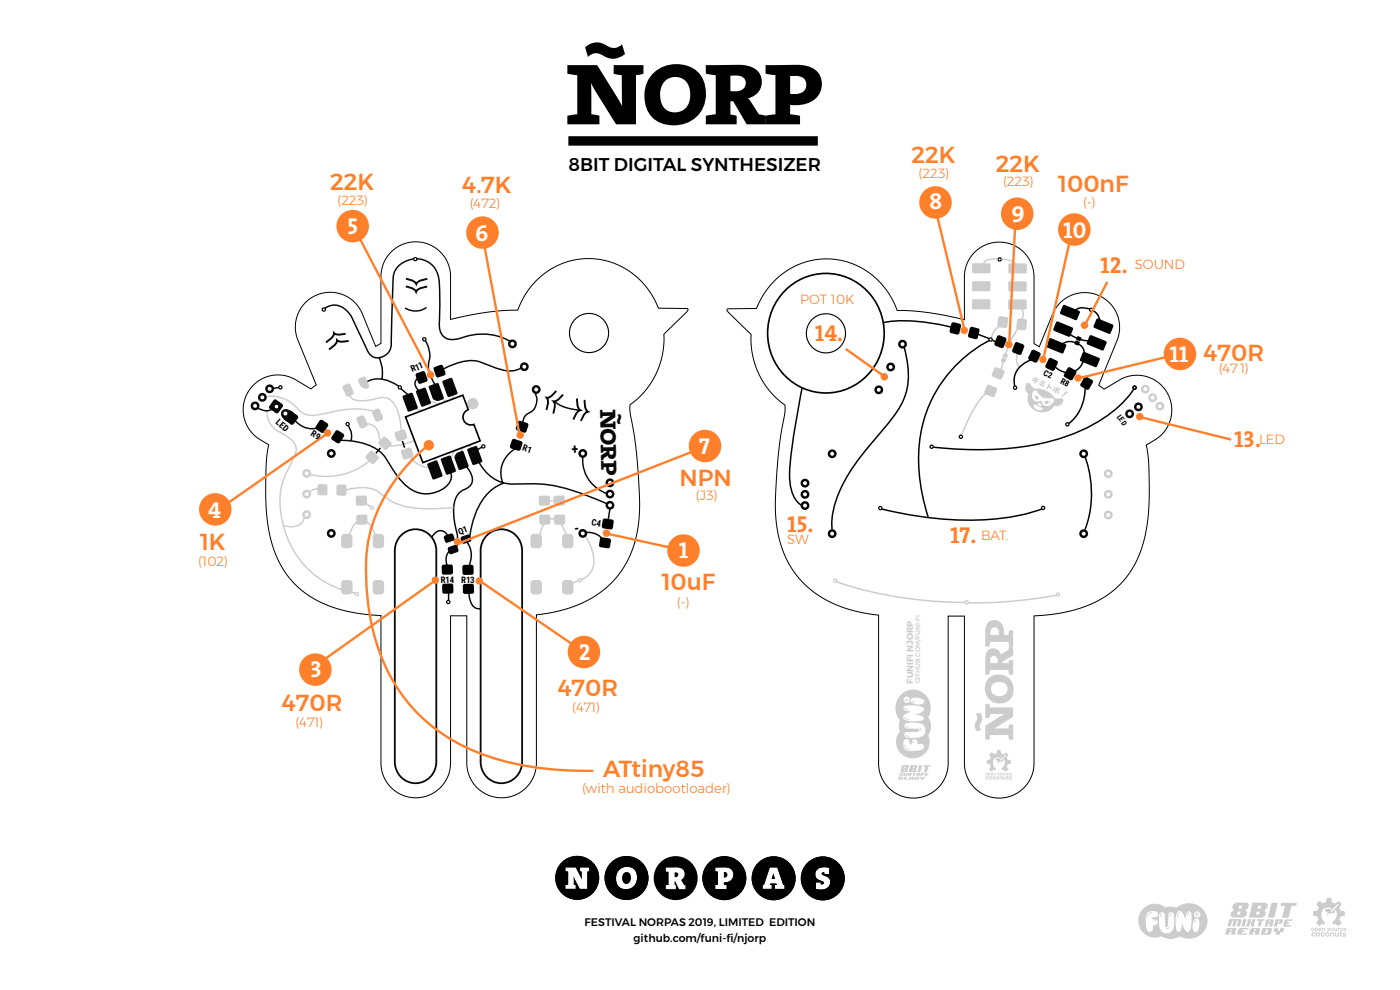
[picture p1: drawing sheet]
<svg xmlns="http://www.w3.org/2000/svg" width="297mm" height="210mm" viewBox="0 0 297 210" stroke-linecap="round" stroke-linejoin="round" font-family="sans-serif">
<defs><g id="words">
<text font-size="24.1" x="119.6" y="26.4">ñorp</text>
<text font-size="11.3" fill="#ccc" x="214.9" y="157.3" transform="rotate(-90 214.9 157.3)">ñorp</text>
<text font-size="6.2" x="127.3" y="86.7" transform="rotate(89 127.3 86.7)">ñorp</text>
<text font-size="5.3" fill="#fff" x="143.8" y="118.6">1.</text>
<g font-size="4.9" fill="#ff7f2a">
<text x="193.4" y="34.5">22K</text>
<text x="70.1" y="40.3">22K</text>
<text x="98.1" y="41">4.7K</text>
<text x="211.3" y="36.4">22K</text>
<text x="224.5" y="40.8">100nF</text>
<text x="233.4" y="57.9">12.</text>
<text x="172.9" y="72.4">14.</text>
<text x="255.4" y="76.5">470R</text>
<text x="261.8" y="94.9">13.</text>
<text x="144.2" y="103">NPN</text>
<text x="167" y="112.9">15.</text>
<text x="42.5" y="116.7">1K</text>
<text x="201.6" y="115.2">17.</text>
<text x="140.4" y="125.1">10uF</text>
<text x="118.4" y="147.7">470R</text>
<text x="59.9" y="150.7">470R</text>
<text x="127.9" y="164.8">ATtiny85</text>
</g>
<g font-size="4.9" fill="#fff">
<text x="197.2" y="44.4">8</text>
<text x="214.6" y="47">9</text>
<text x="73.7" y="49.6">5</text>
<text x="100.8" y="51.1">6</text>
<text x="225.6" y="50.4">10</text>
<text x="248.1" y="76.8">11</text>
<text x="148.3" y="96.4">7</text>
<text x="44.2" y="109.9">4</text>
<text x="144" y="118.3">1</text>
<text x="65.8" y="143.7">3</text>
<text x="122.8" y="140.1">2</text>
</g>
<text font-size="3.9" x="120.6" y="36.3">8BIT DIGITAL SYNTHESIZER</text>
<g font-size="3">
<text x="121.3" y="96.3" transform="rotate(-2 121.3 96.3)">+</text>
<text x="121.9" y="113" transform="rotate(-2 121.9 113)">-</text>
</g>
<g font-size="2.8" fill="#ff7f2a">
<text x="194.9" y="37.7">(223)</text>
<text x="212.8" y="39.5">(223)</text>
<text x="71.6" y="43.4">(223)</text>
<text x="99.6" y="44.2">(472)</text>
<text x="229.8" y="44">(-)</text>
<text x="240.8" y="57.1">SOUND</text>
<text x="169.8" y="64.6">POT 10K</text>
<text x="258.5" y="79.2">(471)</text>
<text x="267.1" y="94.2">LED</text>
<text x="147.6" y="106.1">(J3)</text>
<text x="167" y="115.5">SW</text>
<text x="208.1" y="114.5">BAT.</text>
<text x="42.1" y="120.1">(102)</text>
<text x="143.6" y="128.8">(-)</text>
<text x="62.7" y="154.2">(471)</text>
<text x="121.4" y="151">(471)</text>
<text x="123.5" y="168.3">(with audiobootloader)</text>
</g>
<g font-size="2.3">
<text x="124" y="196.5">FESTIVAL NORPAS 2019, LIMITED EDITION</text>
<text x="134.4" y="199.8">github.com/funi-f/njorp</text>
<text x="154.1" y="199.8">i</text>
</g>
<g font-size="1.9">
<text x="87.4" y="79" transform="rotate(-22 87.4 79)">R11</text>
<text x="58.4" y="89.8" transform="rotate(40 58.4 89.8)">LED</text>
<text x="65.8" y="92.3" transform="rotate(31 65.8 92.3)">R9</text>
<text x="110.7" y="95.6" transform="rotate(19 110.7 95.6)">R1</text>
<text x="97.5" y="113.5" transform="rotate(-20 97.5 113.5)">Q1</text>
<text x="125.4" y="111.3" transform="rotate(10 125.4 111.3)">C4</text>
<text x="93.5" y="123.7" transform="rotate(-2 93.5 123.7)">R14</text>
<text x="97.8" y="123.7" transform="rotate(1 97.8 123.7)">R13</text>
</g>
<text font-size="1.9" fill="#ccc" x="193.7" y="145" transform="rotate(-90 193.7 145)">FUNIFI NJORP</text>
<g font-size="1.8">
<text x="221.2" y="79.6" transform="rotate(24 221.2 79.6)">C2</text>
<text x="224.8" y="81.3" transform="rotate(29 224.8 81.3)">R8</text>
</g>
<text font-size="1.6" x="236.9" y="88.4" transform="rotate(55 236.9 88.4)">LED</text>
<text font-size="1.4" fill="#ccc" x="195.2" y="145" transform="rotate(-90 195.2 145)">GITHUB.COM/FUNI-FI</text>
</g></defs>
<path d="M64.8 64.2a7.4 7.4 0 0 1 12.1 2.4l2.8 6.9 1.1-.7v-14.3a7.4 7.4 0 0 1 7.5-7.2 7.4 7.4 0 0 1 7.3 7.4v9.1l.9-.3a53.8 53.8 0 0 1 13.3-1.7 15.7 15.7 0 0 1 14.8-11 15.7 15.7 0 0 1 15.1 10.6h6l.3 .2-.3 .5-4.9 4.8a17.1 17.1 0 0 1-7.1 15v1.5a95 95 0 0 1 1.8 23.3 20.6 20.6 0 0 1-16.2 18.7l-2.7 .6-2.8 .4v31.6a7.4 7.4 0 0 1-7.5 7.2 7.4 7.4 0 0 1-7.3-7.4v-31.2h-3.4v31.4a7.4 7.4 0 0 1-7.5 7.2 7.4 7.4 0 0 1-7.3-7.4v-31.2l-.6-.1a27.7 27.7 0 0 1-15.9-5 20.6 20.6 0 0 1-7.5-14.2 68 68 0 0 1-.3-13.6l.5-3.4-1.8-1a7.4 7.4 0 0 1-2.6-10.2 7.4 7.4 0 0 1 10.2-2.5l3.2 1.9 1.1-.9-3.9-9.4a7.4 7.4 0 0 1 1.6-8z" fill="none" stroke="#000" stroke-width=".21"/>
<circle cx="125" cy="70.6" r="4.2" fill="none" stroke="#000" stroke-width=".24"/>
<path d="M85.3 113.3a4.4 4.4 0 0 1 4.8-.6 4.4 4.4 0 0 1 2.5 4.1v44.8a4.4 4.4 0 0 1-4.4 4.5 4.4 4.4 0 0 1-4.4-4.5v-44.8a4.6 4.6 0 0 1 1.5-3.5zM103.5 113.3a4.4 4.4 0 0 1 4.8-.6 4.4 4.4 0 0 1 2.5 4.1v44.8a4.4 4.4 0 0 1-4.4 4.5 4.4 4.4 0 0 1-4.4-4.5v-44.8a4.6 4.6 0 0 1 1.5-3.5z" fill="none" stroke="#000" stroke-width=".39"/>
<g fill="#000">
<path d="M69.3 96.2a.95 .95 0 0 1 1.9 0 .95 .95 0 0 1-1.9 0zM69.9 96.2a.42 .42 0 0 0 .8 0 .42 .42 0 0 0-.8 0z"/>
<path d="M122.7 96.2a.95 .95 0 0 1 1.9 0 .95 .95 0 0 1-1.9 0zM123.2 96.2a.45 .45 0 0 0 .9 0 .45 .45 0 0 0-.9 0z"/>
<path d="M69.3 113.1a.95 .95 0 0 1 1.9 0 .95 .95 0 0 1-1.9 0zM69.9 113.1a.42 .42 0 0 0 .8 0 .42 .42 0 0 0-.8 0z"/>
<path d="M128.5 104.8a.94 .94 0 0 1 1.8 0 .94 .94 0 0 1-1.8 0zM129 104.8a.42 .42 0 0 0 .8 0 .42 .42 0 0 0-.8 0z"/>
<path d="M128.5 107.2a.94 .94 0 0 1 1.8 0 .94 .94 0 0 1-1.8 0zM129 107.2a.42 .42 0 0 0 .8 0 .42 .42 0 0 0-.8 0z"/>
<path d="M128.5 102.4a.94 .94 0 0 1 1.8 0 .94 .94 0 0 1-1.8 0zM129 102.4a.42 .42 0 0 0 .8 0 .42 .42 0 0 0-.8 0z"/>
</g>
<g fill="#ccc">
<path d="M72.6 123.2a1.65 1.65 0 0 1 2.1 .3l.1 1.9a.73 .73 0 0 1-.8 .7h-.9a.73 .73 0 0 1-.7-.7v-1.6z" fill-rule="evenodd"/>
<path d="M72.6 113.5a1.65 1.65 0 0 1 2.1 .2l.1 1.9a.73 .73 0 0 1-.8 .7h-.9a.73 .73 0 0 1-.7-.7v-1.6z" fill-rule="evenodd"/>
<path d="M79.3 123.2a1.65 1.65 0 0 1 2.1 .3l.1 1.9a.73 .73 0 0 1-.8 .7h-.9a.73 .73 0 0 1-.7-.7v-1.6z" fill-rule="evenodd"/>
<path d="M79.3 113.5a1.65 1.65 0 0 1 2.1 .2l.1 1.9a.73 .73 0 0 1-.8 .7h-.9a.73 .73 0 0 1-.7-.7v-1.6z" fill-rule="evenodd"/>
<path d="M112.8 123.2a1.65 1.65 0 0 1 2.1 .3l.1 1.9a.73 .73 0 0 1-.8 .7h-.9a.73 .73 0 0 1-.8-.7v-1.6z" fill-rule="evenodd"/>
<path d="M112.8 113.5a1.65 1.65 0 0 1 2.1 .2l.1 1.9a.73 .73 0 0 1-.8 .7h-.9a.73 .73 0 0 1-.8-.7v-1.6z" fill-rule="evenodd"/>
<path d="M119.5 123.2a1.65 1.65 0 0 1 2.1 .3l.1 1.9a.73 .73 0 0 1-.8 .7h-.9a.73 .73 0 0 1-.8-.7v-1.6z" fill-rule="evenodd"/>
<path d="M119.5 113.5a1.65 1.65 0 0 1 2.1 .2l.1 1.9a.73 .73 0 0 1-.8 .7h-.9a.73 .73 0 0 1-.8-.7v-1.6z" fill-rule="evenodd"/>
<path d="M75.7 105.2h1.9l.2 .3v1.5l-.4 .2h-1.7l-.2-.3v-1.3z" fill-rule="evenodd"/>
<path d="M75.8 109.2h1.9l.2 .4v1.5l-.4 .2h-1.7l-.2-.4v-1.3z" fill-rule="evenodd"/>
<path d="M114.5 105.2h1.9l.3 .3-.1 1.5-.3 .2h-1.8l-.2-.3v-1.3z" fill-rule="evenodd"/>
<path d="M114.6 109.2h1.9l.2 .4v1.5l-.3 .2h-1.8l-.2-.4v-1.3z" fill-rule="evenodd"/>
<path d="M117.6 105.2h2l.2 .3v1.5l-.4 .2h-1.7l-.2-.3-.1-1.3z" fill-rule="evenodd"/>
<path d="M117.7 109.2h2l.2 .4v1.5l-.4 .2h-1.7l-.3-.4v-1.3z" fill-rule="evenodd"/>
</g>
<g fill="#000">
<path d="M107.8 72.9a.94 .94 0 0 1 1.8 0 .94 .94 0 0 1-1.8 0zM108.3 72.9a.42 .42 0 0 0 .8 0 .42 .42 0 0 0-.8 0z"/>
<path d="M110.3 77.8a.95 .95 0 0 1 1.9 0 .95 .95 0 0 1-1.9 0zM110.8 77.8a.45 .45 0 0 0 .9 0 .45 .45 0 0 0-.9 0z"/>
<path d="M112.8 82.6a.95 .95 0 0 1 1.9 0 .95 .95 0 0 1-1.9 0zM113.3 82.6a.45 .45 0 0 0 .9 0 .45 .45 0 0 0-.9 0z"/>
</g>
<g fill="#000">
<path d="M94.2 113.7l1.7-.5 .3 .2 .2 1-.2 .3-1.5 .4-.3-.2-.2-.8z" fill-rule="evenodd"/>
<path d="M95.1 116.1l1.6-.5 .3 .3 .3 .9-.3 .3-1.4 .5-.4-.3-.2-.7z" fill-rule="evenodd"/>
<path d="M97.8 113.9l1.6-.5 .3 .3 .3 .9-.3 .3-1.4 .4-.3-.2-.3-.8z" fill-rule="evenodd"/>
<path d="M127.4 114.1l.3-.1 1.8 .3 .1 .4-.3 1.5-.4 .1-1.7-.3-.1-.4z" fill-rule="evenodd"/>
<path d="M127.9 110.1l.4-.1 1.7 .3 .2 .4-.3 1.5-.4 .1-1.7-.3-.1-.4z" fill-rule="evenodd"/>
<path d="M93.9 119.8h2l.2 .4-.1 1.5-.3 .2h-1.8l-.2-.4v-1.3z" fill-rule="evenodd"/>
<path d="M94 123.9l1.9-.1 .3 .4-.1 1.5-.3 .2h-1.8l-.2-.4v-1.3z" fill-rule="evenodd"/>
<path d="M98.3 119.9l1.9-.1 .3 .4-.1 1.5-.3 .2h-1.8l-.2-.4v-1.2z" fill-rule="evenodd"/>
<path d="M98.4 123.9h1.9l.2 .3v1.5l-.3 .3-1.8-.1-.2-.3v-1.3z" fill-rule="evenodd"/>
</g>
<g fill="#ccc">
<path d="M95.3 84.6l.9-.3h.3l.5 1.4v.3l-.9 .4-.3-.1-.5-1.4z" fill-rule="evenodd"/>
<path d="M93.9 85.1l.8-.3h.3l.6 1.4-.1 .3-.8 .4-.3-.1-.6-1.4z" fill-rule="evenodd"/>
<path d="M92.4 85.7l.8-.4 .3 .1 .6 1.4-.1 .3-.8 .3h-.3l-.5-1.4z" fill-rule="evenodd"/>
<path d="M91 86.2l.8-.3h.3l.5 1.4v.3l-.8 .4-.3-.1-.6-1.4z" fill-rule="evenodd"/>
<path d="M98.4 93.1l.9-.4 .2 .1 .6 1.4-.1 .3-.8 .3h-.3l-.5-1.4z" fill-rule="evenodd"/>
<path d="M97 93.6l.8-.3h.3l.6 1.4-.1 .3-.8 .4-.3-.1-.6-1.4z" fill-rule="evenodd"/>
<path d="M95.5 94.2l.8-.4 .3 .1 .6 1.4-.1 .3-.8 .3-.3-.1-.6-1.3z" fill-rule="evenodd"/>
<path d="M94.1 94.7l.8-.4 .3 .1 .5 1.4v.3l-.8 .3h-.3l-.6-1.4z" fill-rule="evenodd"/>
</g>
<path d="M110.6 78a5.7 5.7 0 0 1-5.1 .2l-1.9-.7a8.6 8.6 0 0 0-8.2 .1l-2 1M98.7 98.7l.7 .8a2.58 2.58 0 0 1-.9 4.4 3.9 3.9 0 0 0-2.2 3.4 23.1 23.1 0 0 0 .8 6.5 3.3 3.3 0 0 1-.4 2.5l-.6 .1M101 96.7a9.3 9.3 0 0 0 6.3 5.8l1.5 .2a33.5 33.5 0 0 1 17.6 3.1l2.3 1M109.3 95.1a6.1 6.1 0 0 0-2.6 7.3M113.5 83.4a3.1 3.1 0 0 1-1.7 4.4 2.79 2.79 0 0 0-1 2.3M95.1 113.7l-.1-.1a1.69 1.69 0 0 0-2.7-.5l-.7 .8M95.4 116.7a3.4 3.4 0 0 0 0 4.2M98.7 114.6a4.7 4.7 0 0 1 .6 5.9M106.8 102.5a10.6 10.6 0 0 0-6.3 7.5l-.6 2.3-.3 2.3M95.2 124.8v2.5M99.5 125.5v.7a4.2 4.2 0 0 0 1 2.5l.6 .4h.9" fill="none" stroke="#000" stroke-width=".31"/>
<g fill="#000">
<path d="M92.1 77.9l1.4-.5 .4 .1 .6 1.6-.1 .4-1.4 .6-.4-.1-.6-1.6z" fill-rule="evenodd"/>
<path d="M67.8 89.2l.2-.1h.4l1.2 .9v.4l-1 1.4h-.4l-1.3-.9 .1-.4z" fill-rule="evenodd"/>
<path d="M71.2 91.4l.3-.2 .3 .1 1.2 .9v.4l-1 1.4h-.5l-1.2-.9v-.4z" fill-rule="evenodd"/>
<path d="M88.3 79.3l1.3-.6 .5 .1 .6 1.6-.1 .4-1.4 .6-.4-.1-.6-1.6z" fill-rule="evenodd"/>
<path d="M108.7 93.2l.4-.1 1.7 .6v.4l-.5 1.4-.4 .1-1.6-.6-.1-.4z" fill-rule="evenodd"/>
<path d="M110 89.4l.4-.1 1.6 .6 .1 .4-.5 1.4-.4 .1-1.7-.6-.1-.4z" fill-rule="evenodd"/>
</g>
<path d="M94.6 127.7a.5 .5 0 0 0 1 0 .5 .5 0 0 0-1 0zM94.9 127.7a.21 .21 0 0 1 .4 0 .21 .21 0 0 1-.4 0z" fill="#000"/>
<g fill="#ccc">
<path d="M64.1 104.8a.95 .95 0 0 1 1.9 0 .95 .95 0 0 1-1.9 0zM64.6 104.8a.45 .45 0 0 0 .9 0 .45 .45 0 0 0-.9 0z"/>
<path d="M64.1 109.2a.95 .95 0 0 1 1.9 0 .95 .95 0 0 1-1.9 0zM64.6 109.2a.45 .45 0 0 0 .9 0 .45 .45 0 0 0-.9 0z"/>
<path d="M64.1 100.4a.95 .95 0 0 1 1.9 0 .95 .95 0 0 1-1.9 0zM64.6 100.4a.45 .45 0 0 0 .9 0 .45 .45 0 0 0-.9 0z"/>
</g>
<g fill="#ccc">
<path d="M67.4 102.9l.4-.2h1.3l.3 .2 .1 1.8-.3 .3-1.5 .1-.3-.3z" fill-rule="evenodd"/>
<path d="M71.5 103l.3-.2h1.3l.4 .2v1.7l-.2 .4h-1.5l-.4-.2z" fill-rule="evenodd"/>
</g>
<g fill="none" stroke="#ccc" stroke-width=".31">
<path d="M56.4 84.2a6.9 6.9 0 0 1 6.9 2.6 4.1 4.1 0 0 0 4.2 1.2l1.1-.2a20.5 20.5 0 0 1 11-.5M74.2 83.9v.1a2 2 0 0 0 2 1l2.4-.2 1.6-.4a3.1 3.1 0 0 1 4 2.2l.6 2 .3 3.2M77.6 90a2.55 2.55 0 0 1 2.9 2.6 2.15 2.15 0 0 0 2.4 2 20.3 20.3 0 0 0 7.5-2l1.2-.4a9.8 9.8 0 0 1 6-.5l1.1 .8 .4 .6M86.9 96.5a5.3 5.3 0 0 0 5 2.8M87.9 86.6l.6 .3a7.4 7.4 0 0 0 3.1 .2M91.2 85.3h.1a1.5 1.5 0 0 1 1.6 .6M93.5 84.3l1.2 1.2M94.7 95.2l-.5 .3a3.5 3.5 0 0 0-2 2.6M96.1 83.2v1.9M96.4 95.6l-1 1.9M98.1 94.5l-.3 2.3M99.2 94.2l1.3 1.4"/>
<path d="M67.8 103.8h-.2a1.97 1.97 0 0 0-1.9 .7M73 104a11 11 0 0 1 6.5-.1l.9 .5a13.2 13.2 0 0 0 9.5 3.5l6.3-.2M77.6 106.8l1.1 .7"/>
</g>
<path d="M90.2 72.2a6 6 0 0 1 .7 5.2 6.7 6.7 0 0 0 1.4 4.2M59.2 82.2l-1.3 .2M62 88.5a5.1 5.1 0 0 0 5.6 2.2M72.1 93.4a15.7 15.7 0 0 1 7.9 2 11.4 11.4 0 0 1 3.3 4.1l.6 .9a9.5 9.5 0 0 0 5.2 4.2 5.9 5.9 0 0 0 6.5-2.8l.1-1.4-.3-.6M73.8 90.2l.1 .1a3.8 3.8 0 0 1 .6 3.2M77.4 81.3a4.7 4.7 0 0 1 4.7-.6l2.5 1.2M85.1 82.5l1.9 1.6M88.8 80.1l-.1 .1a1.39 1.39 0 0 0-.4 2l.6 .8" fill="none" stroke="#000" stroke-width=".31"/>
<g fill="#000">
<path d="M89.5 72a.5 .5 0 0 0 1 0 .5 .5 0 0 0-1 0zM89.8 72a.21 .21 0 0 1 .4 0 .21 .21 0 0 1-.4 0z"/>
<path d="M59 82.2a.5 .5 0 0 0 1 0 .5 .5 0 0 0-1 0zM59.3 82.2a.21 .21 0 0 1 .4 0 .21 .21 0 0 1-.4 0z"/>
<path d="M73.3 90a.47 .47 0 0 0 .9 0 .47 .47 0 0 0-.9 0zM73.5 89.9a.25 .25 0 0 1 .5 0 .25 .25 0 0 1-.5 0z"/>
<path d="M84.3 82.2a.5 .5 0 0 0 1 0 .5 .5 0 0 0-1 0zM84.6 82.2a.21 .21 0 0 1 .4 0 .21 .21 0 0 1-.4 0z"/>
</g>
<path d="M78.4 107.7a.5 .5 0 0 0 1 0 .5 .5 0 0 0-1 0zM78.7 107.7a.21 .21 0 0 1 .4 0 .21 .21 0 0 1-.4 0z" fill="#ccc"/>
<path d="M79.9 114.5l-.2-.6a6 6 0 0 0-2.2-3.4 2.03 2.03 0 0 0-2.6 1.2l-.7 1.5-.3 1.4M115.5 106.2h3M120.3 114.2l-.2-.6a6 6 0 0 0-2.2-3.4 2.03 2.03 0 0 0-2.6 1.2l-.7 1.5-.3 1.3" fill="none" stroke="#ccc" stroke-width=".31"/>
<path d="M74.3 125.4l1.2 .5z" fill="#ccc" stroke="#ccc" stroke-width=".31"/>
<g fill="#ccc">
<path d="M75.3 126a.47 .47 0 0 0 .9 0 .47 .47 0 0 0-.9 0zM75.5 126a.21 .21 0 0 1 .4 0 .21 .21 0 0 1-.4 0z"/>
<path d="M122.5 123.1a.5 .5 0 0 0 1 0 .5 .5 0 0 0-1 0zM122.8 123.1a.21 .21 0 0 1 .4 0 .21 .21 0 0 1-.4 0z"/>
</g>
<path d="M56.7 87.2a4.5 4.5 0 0 0 2.6 4.5 6.3 6.3 0 0 1 3.4 2.9 3.8 3.8 0 0 1-.5 2.9 16.1 16.1 0 0 0-2.1 14.2 19 19 0 0 0 12.9 13.5M96.5 92.8l1 .9M99.8 85.6l-3.1 .1M124.1 113.5a11.4 11.4 0 0 1 1.9 6 4 4 0 0 1-2.7 3.5" fill="none" stroke="#ccc" stroke-width=".31"/>
<path d="M87.7 54.9a4.7 4.7 0 0 0-4.3 5l-.4 10.9a9.2 9.2 0 0 1-.4 3.7 2.63 2.63 0 0 1-4.3 .5l-3.8-8a3.9 3.9 0 0 0-5.6-1.6M102.3 94.8l-1.1 .7M123.6 97a7.5 7.5 0 0 0 5 7.7M124.3 112.9h.6a3.6 3.6 0 0 1 3 1.7M129.4 107.7l-.4 3" fill="none" stroke="#000" stroke-width=".31"/>
<g fill="#000">
<path d="M87.6 55a.5 .5 0 0 0 1 0 .5 .5 0 0 0-1 0zM87.9 55a.21 .21 0 0 1 .4 0 .21 .21 0 0 1-.4 0z"/>
<path d="M68.2 65.7a.5 .5 0 0 0 1 0 .5 .5 0 0 0-1 0zM68.5 65.7a.21 .21 0 0 1 .4 0 .21 .21 0 0 1-.4 0z"/>
<path d="M95.9 92.6a.47 .47 0 0 0 .9 0 .47 .47 0 0 0-.9 0zM96.1 92.6a.21 .21 0 0 1 .4 0 .21 .21 0 0 1-.4 0z"/>
<path d="M102.1 94.7a.47 .47 0 0 0 .9 0 .47 .47 0 0 0-.9 0zM102.3 94.7a.21 .21 0 0 1 .4 0 .21 .21 0 0 1-.4 0z"/>
</g>
<circle cx="100.3" cy="85.6" r="1.21" fill="#ccc"/>
<path d="M64.6 109.8a2.94 2.94 0 0 1-3.9 1.8l-.6-.1" fill="none" stroke="#ccc" stroke-width=".31"/>
<path d="M88.4 54.9a4.9 4.9 0 0 1 4.8 5.1l.1 6.6a8.2 8.2 0 0 0 .4 4.3 2.7 2.7 0 0 0 3 1.1 16.9 16.9 0 0 1 7-1.1l2.1 .5 2.4 1" fill="none" stroke="#000" stroke-width=".31"/>
<g fill="#ccc">
<path d="M81.2 92.8l.4-.2 .2 .1 1.3 1.2-.1 .5-1.1 1-.4-.1-1.2-1.2 .1-.4z" fill-rule="evenodd"/>
<path d="M78.5 95.7l.2-.1 .4 .1 1.2 1.2v.4l-1.1 1.1-.4-.1-1.3-1.2 .1-.4z" fill-rule="evenodd"/>
</g>
<path d="M78.8 97.4a14.3 14.3 0 0 1-13.1 3.2" fill="none" stroke="#ccc" stroke-width=".31"/>
<g fill="#000">
<path d="M58 84.9l-.9 1.2v.5l1.4 1 .4 .1 1.1-1.4v-.4l-1.5-1.2zM58.2 86.2a.45 .45 0 0 1 .9 0 .45 .45 0 0 1-.9 0z" fill-rule="evenodd"/>
<path d="M61.5 87.5l.4-.2 .2 .1 1.1 .9v.4l-1.1 1.4-.4-.1-1.2-.9 .1-.4z" fill-rule="evenodd"/>
<path d="M85.5 84l1.7-.7 .3 .1 1.1 2.9v.3l-1.8 .7h-.3l-1.1-3z" fill-rule="evenodd"/>
<path d="M88.3 82.9l1.6-.7 .4 .1 1.1 3v.3l-1.7 .7-.3-.1-1.1-3z" fill-rule="evenodd"/>
<path d="M91 81.9l1.7-.7 .3 .1 1.1 3v.3a1.73 1.73 0 0 1-2.1 .2l-.2-.3-.9-2.3z" fill-rule="evenodd"/>
<path d="M93.9 80.8l1.7-.6h.3l1.1 3.1v.3l-1.7 .6h-.3l-1.2-3.1z" fill-rule="evenodd"/>
<path d="M93.6 97.3l1.7-.7 .3 .1 1.1 3v.3l-1.7 .7-.3-.1-1.2-3z" fill-rule="evenodd"/>
<path d="M96.8 96.1l1.2-.4h.3l1.1 3v.3l-1.7 .7-.3-.1-1-2.3v-.5z" fill-rule="evenodd"/>
<path d="M99.2 95.3l1.7-.7h.3l1.1 3.1v.3l-1.7 .6h-.3l-1.2-3z" fill-rule="evenodd"/>
<path d="M90.7 98.3l1.7-.6h.3l1.2 3-.1 .3-1.7 .7h-.3l-1.1-3z" fill-rule="evenodd"/>
</g>
<g fill="#000">
<path d="M59.6 87.8l.4 .3 .9 .4 .2 .7-.1 .2a1.89 1.89 0 0 1-1.4-1.6zM60.6 86.8h.1a1.71 1.71 0 0 1 1.5 .8l-.7 .6h-.2v-.2a.9 .9 0 0 0-.6-1z"/>
<path d="M57.7 86.2a.95 .95 0 0 1 1.9 0 .95 .95 0 0 1-1.9 0zM58.2 86.2a.45 .45 0 0 0 .9 0 .45 .45 0 0 0-.9 0z"/>
<path d="M59.6 87.7a.95 .95 0 0 1 1.9 0 .95 .95 0 0 1-1.9 0zM60.1 87.7a.45 .45 0 0 0 .9 0 .45 .45 0 0 0-.9 0z"/>
</g>
<path d="M86.1 59.1l.5 .1a2.34 2.34 0 0 1 1.7 1.1 3.2 3.2 0 0 1 2.4-1.1M73.3 70.8l-.5 .1a2.34 2.34 0 0 1-2-.3 3.2 3.2 0 0 1-1.7 2M74 72.3l-.6 .1a2.34 2.34 0 0 1-1.9-.2 3.2 3.2 0 0 1-1.7 1.9M86.1 60.8l.5 .1a2.34 2.34 0 0 1 1.7 1 3.2 3.2 0 0 1 2.3-1.1M118 82.9l-.3 .4a2.34 2.34 0 0 1-1.7 1.1 3.2 3.2 0 0 1-.1 2.6M119.4 83.7l-.3 .4a2.34 2.34 0 0 1-1.7 1 3.2 3.2 0 0 1-.1 2.6M122.4 84.5v.6a2.29 2.29 0 0 0 .7 1.9 3.2 3.2 0 0 0-1.4 2M124 84.8v.6a2.3 2.3 0 0 0 .7 1.9 3.2 3.2 0 0 0-1.4 2" fill="none" stroke="#000" stroke-width=".41"/>
<path d="M80.5 75.9l.3 1a7.7 7.7 0 0 1 .2 3.5M90.5 65.2a4.2 4.2 0 0 1-4.6 .1M117.8 85.2l.5 .5a9.7 9.7 0 0 0 4.8 1.3" fill="none" stroke="#000" stroke-width=".31"/>
<g fill="#ccc">
<path d="M85.1 95.6l1.9-.7 .3 .3 .4 1.4-.3 .3-1.6 .6-.3-.3-.5-1.2z" fill-rule="evenodd"/>
<path d="M83.8 91.7l1.8-.6 .4 .3 .4 1.4-.3 .3-1.6 .6-.4-.3-.4-1.2z" fill-rule="evenodd"/>
</g>
<path d="M54.8 86.6l.1 .1a2.71 2.71 0 0 0 2.9 0" fill="none" stroke="#000" stroke-width=".31"/>
<g fill="#000">
<path d="M53.2 86.1a.94 .94 0 0 1 1.8 0 .94 .94 0 0 1-1.8 0zM53.7 86.1a.42 .42 0 0 0 .8 0 .42 .42 0 0 0-.8 0z"/>
<path d="M54.7 84.3a.95 .95 0 0 1 1.9 0 .95 .95 0 0 1-1.9 0zM55.2 84.3a.45 .45 0 0 0 .9 0 .45 .45 0 0 0-.9 0z"/>
<path d="M56.3 82.5a.94 .94 0 0 1 1.8 0 .94 .94 0 0 1-1.8 0zM56.8 82.5a.42 .42 0 0 0 .8 0 .42 .42 0 0 0-.8 0z"/>
<path d="M122.7 113.1a.95 .95 0 0 1 1.9 0 .95 .95 0 0 1-1.9 0zM123.2 113.1a.45 .45 0 0 0 .9 0 .45 .45 0 0 0-.9 0z"/>
</g>
<path d="M122.7 123.2l-1.5 .5" fill="none" stroke="#ccc" stroke-width=".31"/>
<g fill="#ccc">
<path d="M76.1 80.4a1.32 1.32 0 0 1 1.4-.4l.8 1.7a.78 .78 0 0 1-.5 .8 .78 .78 0 0 1-.9-.3 1.8 1.8 0 0 1-.8-1.8z" fill-rule="evenodd"/>
<path d="M79 87.2a1.32 1.32 0 0 1 1.4-.4l.9 1.9a1.33 1.33 0 0 1-1.3 .8l-.4-.4-.7-1.4z" fill-rule="evenodd"/>
<path d="M72.8 81.9a1.32 1.32 0 0 1 1.4-.5l.8 2a1.32 1.32 0 0 1-1.2 .7l-.5-.3-.6-1.4z" fill-rule="evenodd"/>
<path d="M75.7 88.6a1.33 1.33 0 0 1 1.4-.4l.9 1.9a1.33 1.33 0 0 1-1.3 .8l-.4-.3-.6-1.5z" fill-rule="evenodd"/>
</g>
<path d="M154.3 65.6l6.2-.2 .1-.3a15.7 15.7 0 0 1 15.1-10.2 15.7 15.7 0 0 1 14.6 11 54.7 54.7 0 0 1 14.3 1.9v-9.3a7.4 7.4 0 0 1 7.5-7.1 7.4 7.4 0 0 1 7.3 7.3v14.2l1.1 .7 2.9-7.1a7.4 7.4 0 0 1 9.6-3.8 7.4 7.4 0 0 1 4 9.5l-3.9 9.5 1.1 .9 3.2-1.9a7.4 7.4 0 0 1 10.1 2.5 7.4 7.4 0 0 1-2.5 10.1l-1.8 1.1 .4 2.3a81.6 81.6 0 0 1 0 12.8 22.7 22.7 0 0 1-5.7 14.1 23.2 23.2 0 0 1-14.6 6.7l-3.9 .3v31.3a7.4 7.4 0 0 1-7.4 7.4 7.4 7.4 0 0 1-7.4-7.4v-31.2h-3.5v31.4a7.4 7.4 0 0 1-7.4 7.2 7.4 7.4 0 0 1-7.3-7.4v-31.4l-.6-.1a24.1 24.1 0 0 1-16.9-8.5 24.3 24.3 0 0 1-4.4-16.4 108.9 108.9 0 0 1 2.1-18.5l-.1-1.1a17.1 17.1 0 0 1-7.2-14.9l-4.9-4.8-.2-.4z" fill="none" stroke="#000" stroke-width=".21"/>
<circle cx="175.2" cy="70.7" r="4.2" fill="none" stroke="#000" stroke-width=".24"/>
<path d="M209.8 72.3a28 28 0 0 0-14.9 27.2l.4 3.2 .6 3.5 1 3.6M221 108a41.3 41.3 0 0 1-15.4 2.3 78.4 78.4 0 0 1-18.5-2.3" fill="none" stroke="#000" stroke-width=".31"/>
<g fill="#000">
<path d="M188 77.8a.95 .95 0 0 0 1.9 0 .95 .95 0 0 0-1.9 0zM188.5 77.8a.45 .45 0 0 1 .9 0 .45 .45 0 0 1-.9 0z"/>
<path d="M190.5 73a.95 .95 0 0 0 1.9 0 .95 .95 0 0 0-1.9 0zM191 73a.45 .45 0 0 1 .9 0 .45 .45 0 0 1-.9 0z"/>
<path d="M185.5 82.7a.95 .95 0 0 0 1.9 0 .95 .95 0 0 0-1.9 0zM186 82.7a.42 .42 0 0 1 .8 0 .42 .42 0 0 1-.8 0z"/>
</g>
<g fill="#000">
<path d="M219 74.2h.4l1.1 .6 .3 .3-.7 1.6-.4 .2-1.3-.6-.3-.3z" fill-rule="evenodd"/>
<path d="M222.6 76h.4l1.2 .5 .2 .4-.7 1.5-.3 .3-1.4-.6-.2-.4z" fill-rule="evenodd"/>
<path d="M222.7 71.8l.3-.1 3.2 1.4v.3l-.7 1.5-.3 .1-3.2-1.4v-.3z" fill-rule="evenodd"/>
<path d="M224.1 68.2h.3l3.2 1.3v.3l-.6 1.6h-.3l-3.2-1.3-.1-.3z" fill-rule="evenodd"/>
<path d="M225.6 64.7h.3l3.1 1.3 .1 .3-.7 1.6h-.3l-3.2-1.3v-.3z" fill-rule="evenodd"/>
<path d="M228.1 72.3l.3-.1 .6 .4-.3 .7-.8-.4z" fill-rule="evenodd"/>
<path d="M228.5 71.4l.3-.1 .6 .4-.3 .7-.8-.4z" fill-rule="evenodd"/>
<path d="M229.8 74.7l.3-.1 3.2 1.4v.3l-.7 1.5-.3 .1-3.2-1.4v-.3z" fill-rule="evenodd"/>
<path d="M231.2 71.1h.3l3.2 1.4 .1 .3-.7 1.5h-.3l-3.2-1.3v-.3z" fill-rule="evenodd"/>
<path d="M232.7 67.6h.3l3.2 1.3v.3l-.7 1.6h-.3l-3.2-1.3v-.3z" fill-rule="evenodd"/>
<path d="M226.5 78.1l.1-.2h.5l1.2 .8v.5l-.9 1.4h-.4l-1.3-.8v-.4z" fill-rule="evenodd"/>
<path d="M230.1 79.9h.5l1.1 .7 .2 .4-.8 1.5-.4 .2-1.3-.7-.2-.4z" fill-rule="evenodd"/>
</g>
<g fill="#ccc">
<path d="M215.9 67.7l.3-.1 1.3 .1 .4 .3-.2 1.7-.2 .3-1.5-.1-.4-.2z" fill-rule="evenodd"/>
<path d="M211.8 67.2l.4-.1 1.3 .1 .4 .3-.2 1.7-.3 .3-1.4-.1-.4-.2z" fill-rule="evenodd"/>
</g>
<path d="M212 69.3l-.3 .1a4.2 4.2 0 0 0-1.4 2.2M215.8 74.6v.1a4.2 4.2 0 0 0 .4 3.3" fill="none" stroke="#ccc" stroke-width=".31"/>
<path d="M206.9 70.7l2.9 1.1M210.5 72.2l1.3 .6" fill="none" stroke="#000" stroke-width=".31"/>
<g fill="#000">
<path d="M169.8 104.9a.95 .95 0 0 0 1.9 0 .95 .95 0 0 0-1.9 0zM170.4 104.9a.42 .42 0 0 1 .8 0 .42 .42 0 0 1-.8 0z"/>
<path d="M169.8 107.2a.95 .95 0 0 0 1.9 0 .95 .95 0 0 0-1.9 0zM170.4 107.2a.42 .42 0 0 1 .8 0 .42 .42 0 0 1-.8 0z"/>
<path d="M169.8 102.5a.95 .95 0 0 0 1.9 0 .95 .95 0 0 0-1.9 0zM170.4 102.5a.42 .42 0 0 1 .8 0 .42 .42 0 0 1-.8 0z"/>
</g>
<g fill="#ccc">
<path d="M234.2 104.9a.94 .94 0 0 0 1.8 0 .94 .94 0 0 0-1.8 0zM234.7 104.9a.42 .42 0 0 1 .8 0 .42 .42 0 0 1-.8 0z"/>
<path d="M234.2 109.2a.94 .94 0 0 0 1.8 0 .94 .94 0 0 0-1.8 0zM234.7 109.2a.42 .42 0 0 1 .8 0 .42 .42 0 0 1-.8 0z"/>
<path d="M234.2 100.5a.94 .94 0 0 0 1.8 0 .94 .94 0 0 0-1.8 0zM234.7 100.5a.42 .42 0 0 1 .8 0 .42 .42 0 0 1-.8 0z"/>
</g>
<g fill="#000">
<path d="M175.6 96.3a.95 .95 0 0 0 1.9 0 .95 .95 0 0 0-1.9 0zM176.1 96.3a.45 .45 0 0 1 .9 0 .45 .45 0 0 1-.9 0z"/>
<path d="M229 96.3a.94 .94 0 0 0 1.8 0 .94 .94 0 0 0-1.8 0zM229.5 96.3a.42 .42 0 0 1 .8 0 .42 .42 0 0 1-.8 0z"/>
<path d="M175.6 113.2a.95 .95 0 0 0 1.9 0 .95 .95 0 0 0-1.9 0zM176.1 113.2a.45 .45 0 0 1 .9 0 .45 .45 0 0 1-.9 0z"/>
<path d="M229 113.2a.94 .94 0 0 0 1.8 0 .94 .94 0 0 0-1.8 0zM229.5 113.2a.42 .42 0 0 1 .8 0 .42 .42 0 0 1-.8 0z"/>
</g>
<path d="M204.6 127.8a.5 .5 0 0 1 1 0 .5 .5 0 0 1-1 0zM204.9 127.8a.21 .21 0 0 0 .4 0 .21 .21 0 0 0-.4 0z" fill="#ccc"/>
<g fill="#000">
<path d="M214.9 82.2a.47 .47 0 0 1 .9 0 .47 .47 0 0 1-.9 0zM215.1 82.2a.25 .25 0 0 0 .5 0 .25 .25 0 0 0-.5 0z"/>
<path d="M226 90a.47 .47 0 0 1 .9 0 .47 .47 0 0 1-.9 0zM226.2 90a.21 .21 0 0 0 .4 0 .21 .21 0 0 0-.4 0z"/>
<path d="M186.3 107.8a.47 .47 0 0 1 .9 0 .47 .47 0 0 1-.9 0zM186.5 107.8a.25 .25 0 0 0 .5 0 .25 .25 0 0 0-.5 0z"/>
</g>
<g fill="#ccc">
<path d="M224 126.1a.47 .47 0 0 1 .9 0 .47 .47 0 0 1-.9 0zM224.2 126.1a.25 .25 0 0 0 .5 0 .25 .25 0 0 0-.5 0z"/>
<path d="M176.7 123.1a.5 .5 0 0 1 1 0 .5 .5 0 0 1-1 0zM177 123.1a.21 .21 0 0 0 .4 0 .21 .21 0 0 0-.4 0z"/>
</g>
<g fill="#000">
<path d="M209.7 72a.47 .47 0 0 1 .9 0 .47 .47 0 0 1-.9 0zM210 72a.21 .21 0 0 0 .4 0 .21 .21 0 0 0-.4 0z"/>
<path d="M197.2 94.8a.47 .47 0 0 1 .9 0 .47 .47 0 0 1-.9 0zM197.4 94.8a.21 .21 0 0 0 .4 0 .21 .21 0 0 0-.4 0z"/>
<path d="M220.8 107.7a.5 .5 0 0 1 1 0 .5 .5 0 0 1-1 0zM221.1 107.7a.21 .21 0 0 0 .4 0 .21 .21 0 0 0-.4 0z"/>
</g>
<path d="M225.3 73.1a2.94 2.94 0 0 1 4.7 1.8l-.1 .8M226.5 70h-.1a1.64 1.64 0 0 0 1.3 1.4 4.5 4.5 0 0 0 3.7 .7l.2-.4M230.2 81.2a10.1 10.1 0 0 1-3.5 8.7" fill="none" stroke="#000" stroke-width=".31"/>
<path d="M177.4 123.4a87.1 87.1 0 0 0 27.3 4.4M224.1 126.2l-1.1 .3a94.7 94.7 0 0 1-17.5 1.4" fill="none" stroke="#ccc" stroke-width=".31"/>
<g fill="#ccc">
<path d="M206.3 56l.2-.2 3.5 .1 .1 .3v1.6l-.3 .2-3.4-.1-.2-.2z" fill-rule="evenodd"/>
<path d="M206.3 59.8l.2-.2 3.5 .1 .1 .3v1.6l-.3 .2-3.4-.1-.2-.2z" fill-rule="evenodd"/>
<path d="M206.2 63.6l.3-.1h3.5l.1 .3v1.7l-.3 .1h-3.5l-.1-.3z" fill-rule="evenodd"/>
<path d="M214 56l.2-.1h3.5l.1 .3v1.7l-.3 .1h-3.4l-.2-.3z" fill-rule="evenodd"/>
<path d="M213.9 59.8l.3-.1h3.5l.1 .3v1.7l-.3 .1h-3.5l-.1-.3z" fill-rule="evenodd"/>
<path d="M213.9 63.7l.3-.2 3.4 .1 .2 .2-.1 1.7-.2 .2-3.5-.1-.1-.3z" fill-rule="evenodd"/>
</g>
<g fill="#000">
<path d="M211.6 55a.47 .47 0 0 1 .9 0 .47 .47 0 0 1-.9 0zM211.9 55a.21 .21 0 0 0 .4 0 .21 .21 0 0 0-.4 0z"/>
<path d="M231 65.7a.5 .5 0 0 1 1 0 .5 .5 0 0 1-1 0zM231.3 65.7a.21 .21 0 0 0 .4 0 .21 .21 0 0 0-.4 0z"/>
</g>
<path d="M187.2 68.5a34.2 34.2 0 0 1 13.7 .7l1.5 .3M191.8 73.5a17.3 17.3 0 0 1 .1 10.9 28.8 28.8 0 0 1-5.8 8.2 41.1 41.1 0 0 0-8.8 13.6 12.9 12.9 0 0 0-.8 6.3M231.2 65.5h-.2a3.2 3.2 0 0 0-2.8 .3M231.8 65.9a2.91 2.91 0 0 1 1.6 2.2M170.2 82.3l-.6 3a125.9 125.9 0 0 0-2.1 15.1 7.8 7.8 0 0 0 2.2 6.5l.3 .3M230.2 96.9a22.7 22.7 0 0 1 0 15.4M240.5 82.5a23.7 23.7 0 0 1-10.5 8.5 52.6 52.6 0 0 1-23.4 4.4l-8.6-.5" fill="none" stroke="#000" stroke-width=".31"/>
<path d="M211.7 55h-.2a2.66 2.66 0 0 0-3.1 1.4M212.5 55a4.1 4.1 0 0 1 3.1 1" fill="none" stroke="#ccc" stroke-width=".31"/>
<g fill="#ccc">
<path d="M212.6 75.9l.9 .3-.3 .7-.8-.3z" fill-rule="evenodd"/>
<path d="M213 74.9l.8 .4-.3 .7-.8-.3z" fill-rule="evenodd"/>
<path d="M211 78l.5-.1 1.5 .8 .1 .4-.6 1.3-.5 .1-1.5-.7-.1-.5z" fill-rule="evenodd"/>
<path d="M209.5 81.7l.4-.1 1.6 .8v.4l-.6 1.4h-.4l-1.6-.7-.1-.5z" fill-rule="evenodd"/>
</g>
<path d="M212.9 76.4l-.7 2.7M216.2 69.3a17.3 17.3 0 0 0-2.9 6M209.9 83.2l-.5 .1a10.7 10.7 0 0 0-3.6 4.8l-1.8 4.3" fill="none" stroke="#ccc" stroke-width=".31"/>
<g fill="#000">
<path d="M238.7 87.8a.95 .95 0 0 0 1.9 0 .95 .95 0 0 0-1.9 0zM239.2 87.8a.45 .45 0 0 1 .9 0 .45 .45 0 0 1-.9 0z"/>
<path d="M240.6 86.3a.94 .94 0 0 0 1.8 0 .94 .94 0 0 0-1.8 0zM241.1 86.3a.42 .42 0 0 1 .8 0 .42 .42 0 0 1-.8 0z"/>
<path d="M240.2 82.2a.5 .5 0 0 1 1 0 .5 .5 0 0 1-1 0zM240.5 82.2a.21 .21 0 0 0 .4 0 .21 .21 0 0 0-.4 0z"/>
</g>
<g fill="#ccc">
<path d="M243.6 84.4a.95 .95 0 0 0 1.9 0 .95 .95 0 0 0-1.9 0zM244.1 84.4a.42 .42 0 0 1 .8 0 .42 .42 0 0 1-.8 0z"/>
<path d="M245.1 86.2a.95 .95 0 0 0 1.9 0 .95 .95 0 0 0-1.9 0zM245.6 86.2a.45 .45 0 0 1 .9 0 .45 .45 0 0 1-.9 0z"/>
<path d="M242 82.5a.95 .95 0 0 0 1.9 0 .95 .95 0 0 0-1.9 0zM242.6 82.5a.42 .42 0 0 1 .8 0 .42 .42 0 0 1-.8 0z"/>
</g>
<path d="M240.2 82.2a.5 .5 0 0 1 1 0 .5 .5 0 0 1-1 0zM240.5 82.2a.21 .21 0 0 0 .4 0 .21 .21 0 0 0-.4 0z" fill="#000"/>
<path d="M223.5 77.3a4.6 4.6 0 0 0 3.3 1.9M230 76.2l-.1 .4a3.8 3.8 0 0 1-2.4 2.3" fill="none" stroke="#000" stroke-width=".31"/>
<g fill="#ccc">
<path d="M222.7 85.4h.2l.1 .1-.2 .1z"/>
<path d="M219.2 83.8l.2-.1 .1 .2h-.2z"/>
<path d="M210.8 163.9l.4 .1v.4h-.1l-.1-.4-.1 .4h-.1z"/>
<path d="M211.7 164h.3l-.3 .1 .3 .1v.2h-.3l-.1-.1h.3l-.3-.1z"/>
<path d="M212.7 164h.2l.1 .4 .1-.4h.1v.5l-.4-.1z"/>
<path d="M213.3 164h.3l-.1 .5h-.2z"/>
<path d="M213.8 164l.3 .1h-.2v.3l.3-.1a.26 .26 0 0 1-.4 .1 .26 .26 0 0 1 0-.4z"/>
<path d="M209.1 164.7h.3l.3 .1v.1l-.4-.1v.4l.4-.1a.34 .34 0 0 1-.5 .2 .34 .34 0 0 1-.1-.6z"/>
<path d="M210.6 164.8l.3-.1 .3 .1v.1h-.4v.3l.4-.1a.34 .34 0 0 1-.5 .2 .34 .34 0 0 1-.1-.5z"/>
<path d="M212.1 164.7h.5l.1 .7h-.2l-.1-.6-.1 .1v.4h-.2z"/>
<path d="M212.9 164.7h.1l.2 .5h.1v-.5h.2v.7l-.6-.1z"/>
<path d="M213.7 164.5l.3 .2v.7l-.3-.2z"/>
<path d="M214.1 164.7h.5v.2h-.4l.4 .2v.2a.36 .36 0 0 1-.6-.1h.5l-.4-.2z"/>
<path d="M191.8 164.8h1l-.1 .1h-.5l-.1 .1h.3l-.3 .3h.5v.1h-.9z"/>
<path d="M195.3 164.8h.4l-.1 .2h.2l.1-.2h.3v.3l-.3 .1-.1 .2h-.4l.1-.2-.3-.1z"/>
<path d="M195 162.3h.6l-.3 1.5h-.7z"/>
<path d="M195.9 162.3h1.6l-.1 .3h-.5l-.3 1.2h-.6l.3-1.2h-.4z"/>
<path d="M190.9 163.9h1.1l-.1 .7h-.3l.2-.6h-.2l-.1 .6h-.3l.1-.6h-.1l-.2 .6h-.3z"/>
<path d="M192.3 163.9h.3l-.2 .7h-.3z"/>
<path d="M192.7 163.9h.3l-.1 .3h.2l.1-.3h.3l-.2 .7h-.3l.1-.3h-.2l-.1 .3h-.3z"/>
<path d="M193.6 163.9h.8l-.1 .2h-.2l-.1 .5h-.3l.1-.5-.2-.1z"/>
<path d="M196.3 164l.7-.1v.2h-.4l-.1 .1h.2l-.2 .3h.4v.1h-.7z"/>
<path d="M191.1 147.4l-.9 1.3-.2 1.5 .2 1.4 .7 1.2a3.4 3.4 0 0 0 0 2.4 3.5 3.5 0 0 0 2.3 5.6 3.5 3.5 0 0 0 3.7-4.8 3.4 3.4 0 0 0 0-3.8 3.8 3.8 0 0 0-.8-5 3.8 3.8 0 0 0-5 .2zM191.7 149.9a4.4 4.4 0 0 1 3.4-.1l.8 .3 .2 .3a2.65 2.65 0 0 1-1.8 1.2l.1 .1a1.4 1.4 0 0 1 1.6 .6v.2a1.3 1.3 0 0 1-1.4 .5 4 4 0 0 1-3-.6v-.2a1.62 1.62 0 0 1 1.5-1.2v-.1l-.5-.1a.73 .73 0 0 1-.9-.9zM191.8 156.9a.62 .62 0 0 1 1.1 .3l.1 .6 .2 .1 .2-.2a.67 .67 0 0 1 .6-.9 .67 .67 0 0 1 .7 .9l.1 .1a.72 .72 0 0 1 1.1 .4 .72 .72 0 0 1-.5 .9l-1.5 .2a1.9 1.9 0 0 1-2.2-.8l-.1-.9zM191.7 148.4a.67 .67 0 0 1 1.3 0 .67 .67 0 0 1-1.3 0zM192 153.5l.4-.2a4.6 4.6 0 0 1 3.6 .7 1.62 1.62 0 0 1 .1 1.8 1.62 1.62 0 0 1-1.6 .7h-2a.6 .6 0 0 1-.6-.6 .6 .6 0 0 1 .5-.6h1.5a1.04 1.04 0 0 0 1.2-.4 1.01 1.01 0 0 0-1.2-.4 2.71 2.71 0 0 1-1.9-.1 .6 .6 0 0 1 0-.9zM191.9 152.2a.84 .84 0 0 0 1 .4zM191.9 157.9a.81 .81 0 0 0 .8 1 1.28 1.28 0 0 1-.8-1zM191.9 148.4l.3 .4 .5-.1zM191.9 150.1l.3 .4h.4zM192 148.2a.1 .1 0 0 0 .2 0 .1 .1 0 0 0-.2 0zM192.1 153.9l-.1 .1a.55 .55 0 0 0 .8 .3zM192.1 155.9a.52 .52 0 0 0 .8 .3zM192.3 148.2v.1h.4zM192.8 158.9l.1 .2 .3-.1zM193.3 148.2a2.62 2.62 0 0 1 2.7 .3l.1 .3a1.29 1.29 0 0 1-1.7 .6l-1.1-.4-.1-.4zM193.5 148.5l.1 .4 .5 .2zM193.7 157.1v.6l.1-.6zM195 154.3l.4 .8a.54 .54 0 0 0-.4-.8z"/>
<path d="M225.2 84a.2 .2 0 0 1 .4 0 .2 .2 0 0 1-.4 0zM226 83.1l.2-.2 .3 .3-.8 .7-.2-.2z"/>
<path d="M209 164.2a.27 .27 0 0 1 .5 0 .27 .27 0 0 1-.5 0zM209.1 164.2a.15 .15 0 0 0 .3 0 .15 .15 0 0 0-.3 0z"/>
<path d="M209.6 163.9l.2 .1a.23 .23 0 0 1 .3 0 .23 .23 0 0 1 0 .3 .23 .23 0 0 1-.4 .1v.2h-.1zM209.7 164.2a.15 .15 0 0 0 .3 0 .15 .15 0 0 0-.3 0z"/>
<path d="M210.3 164l.2-.1 .2 .2v.1h-.4l.1 .2 .3-.1a.26 .26 0 0 1-.4 .1 .26 .26 0 0 1 0-.4zM210.4 164.1h.1z"/>
<path d="M212.1 164.2a.3 .3 0 0 1 .6 0 .3 .3 0 0 1-.6 0zM212.3 164.2a.15 .15 0 0 0 .3 0 .15 .15 0 0 0-.3 0z"/>
<path d="M214.3 164h.2l.2 .1v.2h-.3v.1l.3-.1a.26 .26 0 0 1-.4 .1 .26 .26 0 0 1 0-.4zM214.4 164.1l.2 .1z"/>
<path d="M209.7 165a.4 .4 0 0 1 .8 0 .4 .4 0 0 1-.8 0zM209.9 165a.2 .2 0 0 0 .4 0 .2 .2 0 0 0-.4 0z"/>
<path d="M211.2 165a.4 .4 0 0 1 .8 0 .4 .4 0 0 1-.8 0zM211.4 165a.2 .2 0 0 0 .4 0 .2 .2 0 0 0-.4 0z"/>
<path d="M209.8 160l.4 .7-.2 .4-.7 .2v.6l.7 .2 .2 .5-.4 .6 .5 .4 .5-.3 .3 .1 .2-.4a1.25 1.25 0 0 1-.6-1.6 1.25 1.25 0 0 1 1.6-.6l-.2 .1a.52 .52 0 0 0-.9 .2 .62 .62 0 0 1 .3 1l.4-.6v.3l.2-.2 .6-.1 .1-.4a.93 .93 0 0 1 0 1.6l-.4 .3 .2 .4 .3-.1 .5 .4 .5-.5-.3-.6 .2-.5 .7-.1-.1-.7-.6-.1-.2-.5 .3-.6-.4-.5-.7 .4-.4-.2-.2-.7h-.6l-.2 .7-.5 .2-.6-.4zM212.1 161.2l1.3-1.2 .1 .2-1.1 1.1z"/>
<path d="M190.7 164.8h.9l-.1 .6h-.4v-.2l-.2-.1v.3h-.4zM191 164.9v.1h.2v-.1z"/>
<path d="M193 164.8h.8v.6h-.4v-.2h-.1l-.1 .2h-.4zM193.3 164.9v.1h.2v-.1z"/>
<path d="M194.1 164.8h.9l-.1 .6h-.9zM194.5 164.9l-.1 .4h.2l.1-.4z"/>
<path d="M191.3 162.4l.2-.1h1.2v.1h.1l-.1 .5h-.1l-.1 .7-.2 .1h-1.2l.1-.1h-.2l.1-.4h.2zM191.9 162.6l-.1 .3h.3l.1-.3zM191.7 163.2l-.1 .3h.4v-.3z"/>
<path d="M193.2 162.3h1.4l-.1 .2h.2l-.4 .7h.2l-.1 .4-.2 .2-1.4-.1zM193.7 162.6l-.1 .3h.3l.1-.3zM193.6 163.2l-.1 .3h.3l.1-.3z"/>
<path d="M194.5 164l.7-.1-.1 .7h-.3v-.3h-.1l-.1 .3h-.3zM194.8 164.1l-.1 .1h.2v-.1z"/>
<path d="M195.4 163.9h.7v.4h-.5l-.1 .3h-.3zM195.7 164.1l-.1 .1h.2v-.1z"/>
</g>
<g fill="#ccc">
<path d="M219.2 83l.3-.2a.96 .96 0 0 1 .9 .8l.8 .8 1.2 .1a1 1 0 0 1 1.1 .2 1.34 1.34 0 0 1-1.2 1.4 1.34 1.34 0 0 1-1.4-1.1 1.31 1.31 0 0 1-1.7-.2 1.31 1.31 0 0 1 0-1.8zM220.1 85.6h.5l.4 .4h-.6zM219.3 85.9a.78 .78 0 0 1 1 .3 .91 .91 0 0 1 .9 .6 1.17 1.17 0 0 1-1.9-.9zM217.8 81.4a1.4 1.4 0 0 0 .4 2.1 3 3 0 0 0 1.3 3.6 3 3 0 0 0 3.8-.5l.4-.5a1.41 1.41 0 0 0 1.8-1.3 1 1 0 0 0-1.1-.2 1.22 1.22 0 0 1-1.2-.9 4.5 4.5 0 0 0-3.7-1.2l-.6-.5a.77 .77 0 0 0-1.1-.6z" fill-rule="evenodd"/>
<path d="M219.2 80.1l.4 .1 .1-.2 .3 .1-.1 .2 .5 .2-.1 .2-.4-.1-.1 .1 .5 .2-.1 .2-.5-.1-.1 .4-.3-.1 .1-.4-.5-.2 .1-.2 .5 .1 .1-.1-.5-.2z" fill-rule="evenodd"/>
<path d="M220.8 80.8l.2-.2 .8 .6-.2 .2z" fill-rule="evenodd"/>
<path d="M220.7 81.2l.1-.2 .8 .5-.2 .2z" fill-rule="evenodd"/>
<path d="M220.3 81.5l.2-.2 1 .7-.2 .2z" fill-rule="evenodd"/>
<path d="M222.5 81.3l.3 .1-.2 .4 .5 .6-.2 .1-.4-.4-.3 .5-.3-.2z" fill-rule="evenodd"/>
<path d="M223.7 82.1l.4 .2 .1-.2 .3 .1-.1 .2 .5 .3-.1 .2-.5-.3-.4 .8-.3-.1 .4-.8-.5-.2z" fill-rule="evenodd"/>
<path d="M223.2 82.8l.5-.4 .2 .2-.5 .4z" fill-rule="evenodd"/>
<path d="M224.3 82.8h.3v.6l-.3 .1z" fill-rule="evenodd"/>
<path d="M224.7 82.3l.1 .1v.2l-.1-.1z" fill-rule="evenodd"/>
<path d="M224.9 82.4h.1l.1 .2h-.2z" fill-rule="evenodd"/>
<circle cx="220" cy="84.4" r=".41"/>
<circle cx="222" cy="85.3" r=".41"/>
</g>
<path d="M216.7 65.4a2.66 2.66 0 0 1 0 2.6" fill="none" stroke="#ccc" stroke-width=".31"/>
<path d="M219.4 76.1a5.9 5.9 0 0 0-4.1 3.4l-.2 1.1 .2 1.3" fill="none" stroke="#000" stroke-width=".31"/>
<g fill="#000">
<path d="M132.4 185.2a.91 .91 0 0 1 1.1 0 .91 .91 0 0 1 .3 1 .94 .94 0 0 1-.9 1.3 .94 .94 0 0 1-.9-1.3l.1-.4zM143.1 185.1h.6a.51 .51 0 0 1-.1 .9h-.5zM153.6 185a.57 .57 0 0 1 .7 .6 .57 .57 0 0 1-.7 .5zM164 185.2l.4 1.2h-.7z"/>
<path d="M203.4 92.6a.47 .47 0 0 1 .9 0 .47 .47 0 0 1-.9 0zM203.6 92.6a.21 .21 0 0 0 .4 0 .21 .21 0 0 0-.4 0z"/>
<path d="M119.9 184h2.2l1.3 2.6v-1.7l-.4-.1v-.8h2v.8l-.4 .1v3.7h-1.6l-1.3-2.7v1.8h.4v.9l-2.2-.1v-.8h.6v-2.8l-.6-.1zM117.8 186.2a4.7 4.7 0 0 0 9.3 0 4.7 4.7 0 0 0-9.3 0z"/>
<path d="M119.9 184h2.2l1.3 2.6v-1.7l-.4-.1v-.8h2v.8l-.4 .1v3.7h-1.6l-1.3-2.7v1.8h.4v.9l-2.2-.1v-.8h.6v-2.8l-.6-.1zM117.8 186.2a4.7 4.7 0 0 0 9.3 0 4.7 4.7 0 0 0-9.3 0z"/>
<path d="M131.6 184.4a2.2 2.2 0 0 1 2.7-.2 2.2 2.2 0 0 1 .8 2.6 2.24 2.24 0 0 1-2.8 1.8 2.24 2.24 0 0 1-1.6-2.9l.2-.5zM128.2 186.2a4.7 4.7 0 0 0 9.4 0 4.7 4.7 0 0 0-9.4 0z"/>
<path d="M131.6 184.4a2.2 2.2 0 0 1 2.7-.2 2.2 2.2 0 0 1 .8 2.6 2.24 2.24 0 0 1-2.8 1.8 2.24 2.24 0 0 1-1.6-2.9l.2-.5zM128.2 186.2a4.7 4.7 0 0 0 9.4 0 4.7 4.7 0 0 0-9.4 0z"/>
<path d="M141.3 184a9 9 0 0 1 3.5 .3 1.41 1.41 0 0 1-.3 2.3l.6 1.1 .3 .1v.8h-1.3l-.9-1.7h-.1v.8l.3 .1v.8h-2.1v-.8l.5-.1 .1-2.8h-.6zM138.7 186.3a4.7 4.7 0 0 0 9.3 0 4.7 4.7 0 0 0-9.3 0z"/>
<path d="M151.7 184a7.5 7.5 0 0 1 3.4 .4 1.65 1.65 0 0 1 .3 1.8 1.65 1.65 0 0 1-1.6 1h-.2v.5l.6 .1v.8h-2.5v-.8l.6-.1v-2.8l-.6-.1zM149 186.3a4.7 4.7 0 0 0 9.3 0 4.7 4.7 0 0 0-9.3 0z"/>
<path d="M151.7 184a7.5 7.5 0 0 1 3.4 .4 1.65 1.65 0 0 1 .3 1.8 1.65 1.65 0 0 1-1.6 1h-.2v.5l.6 .1v.8h-2.5v-.8l.6-.1v-2.8l-.6-.1zM149 186.3a4.7 4.7 0 0 0 9.3 0 4.7 4.7 0 0 0-9.3 0z"/>
<path d="M163.3 184h1.6l1.2 3.7h.3v.9h-2v-.9h.4l-.1-.3h-1.3l-.1 .3h.4v.9h-1.9v-.9h.3zM159.5 186.3a4.7 4.7 0 0 0 9.3 0 4.7 4.7 0 0 0-9.3 0z"/>
<path d="M163.3 184h1.6l1.2 3.7h.3v.9h-2v-.9h.4l-.1-.3h-1.3l-.1 .3h.4v.9h-1.9v-.9h.3zM159.5 186.3a4.7 4.7 0 0 0 9.3 0 4.7 4.7 0 0 0-9.3 0z"/>
<path d="M173.5 184.4l.8-.4 1.6 .1v1.3h-1l-.1-.4h-.3l-.2 .3 .5 .4a1.52 1.52 0 0 1 1.3 1.8 1.52 1.52 0 0 1-1.9 1.2l-1.1-.1v-1.4h1v.4h.4l.3-.3-.4-.4a1.45 1.45 0 0 1-1.4-.9 1.45 1.45 0 0 1 .5-1.6zM169.9 186.3a4.7 4.7 0 0 0 9.3 0 4.7 4.7 0 0 0-9.3 0z"/>
<path d="M173.5 184.4l.8-.4 1.6 .1v1.3h-1l-.1-.4h-.3l-.2 .3 .5 .4a1.52 1.52 0 0 1 1.3 1.8 1.52 1.52 0 0 1-1.9 1.2l-1.1-.1v-1.4h1v.4h.4l.3-.3-.4-.4a1.45 1.45 0 0 1-1.4-.9 1.45 1.45 0 0 1 .5-1.6zM169.9 186.3a4.7 4.7 0 0 0 9.3 0 4.7 4.7 0 0 0-9.3 0z"/>
</g>
<path d="M166.5 61.7a12.4 12.4 0 0 1 14.3-2.4 12.4 12.4 0 0 1 6.7 12.9 12.4 12.4 0 0 1-13 11.1 12.4 12.4 0 0 1-11.7-12.6 12.8 12.8 0 0 1 3.7-9z" fill="none" stroke="#000" stroke-width=".36"/>
<path d="M120.6 29.9h52.9" fill="none" stroke="#000" stroke-width="2" stroke-linecap="butt"/>
<g fill="#ccc">
<path d="M262.8 197l.2-.1h1.9l-.1 .2h-1.2l-.1 .3h.6l-.1 .3h-.6l-.1 .3h1.3l-.1 .3h-1.9l.1-.2h-.3z"/>
<path d="M270.4 196.9h.8l-.2 .5 .5 .1 .1-.6h.9l-.2 .7-.7 .1-.2 .6h-.8l.1-.6-.5-.1z"/>
<path d="M269.8 191.5h1.3l-.8 3.2h-1.3z"/>
<path d="M271.8 191.5h3.3l-.1 .7h-1l-.7 2.5h-1.3l.6-2.6h-1z"/>
<path d="M260.8 195h2.5l-.1 .1h.2l-.4 1.4h-.6l.3-1.2h-.3l-.3 1.2h-.7l.3-1.2h-.3l-.3 1.2h-.7z"/>
<path d="M263.8 195h.6l-.4 1.5h-.6z"/>
<path d="M264.7 195h.7l-.2 .6h.4l.1-.6h.7l-.4 .9h.1l-.1 .6h-.7l.2-.6h-.3l-.2 .6h-.7l.2-.6h.2v-.3h-.1z"/>
<path d="M266.7 195h1.6l-.1 .3h-.4l-.4 1.2h-.6l.3-1.2h-.5z"/>
<path d="M272.5 195.2l.2-.2h1.5l-.1 .3h-1v.3h.4v.3h-.5l-.1 .3 1 .1-.1 .3h-1.5l.1-.2h-.2z"/>
<path d="M280.5 196.8l.5 .1 .1 .6h-.2l-.1-.6-.1 .1v.5h-.2z"/>
<path d="M281.7 196.9h.4l.1 .1h-.4l.3 .2v.2a.35 .35 0 0 1-.5-.1h.4l-.4-.2z"/>
<path d="M283.1 196.8h.1l.2 .6 .1-.1v-.5h.2v.7h-.6z"/>
<path d="M283.8 196.8l.2 .2 .2-.2-.2 .3v.4h-.2z"/>
<path d="M284.4 196.9l.2-.1 .3 .2v.1l-.4-.1 .1 .4 .3-.1a.34 .34 0 0 1-.5 .2 .34 .34 0 0 1 0-.6z"/>
<path d="M278.3 197.9l.4-.2 .3 .2 .1 .2-.6-.1 .1 .5 .4-.2a.45 .45 0 0 1-.6 .3 .45 .45 0 0 1-.1-.7z"/>
<path d="M280.3 197.9l.3-.2 .4 .3v.1l-.5-.1v.5l.5-.2a.45 .45 0 0 1-.7 .3 .45 .45 0 0 1 0-.7z"/>
<path d="M282.2 197.8h.7l.1 .9h-.2v-.6l-.2-.1-.2 .1v.6h-.2z"/>
<path d="M283.2 197.8h.3v.5l.1 .2 .2-.1v-.6h.2v.9l-.7-.1z"/>
<path d="M284.3 197.6h.2v.2h.2l-.2 .6 .2 .3h-.4v-.2v-.5h-.1z"/>
<path d="M284.9 197.9h.5l.2 .2-.4-.1-.2 .1 .5 .2 .1 .2a.45 .45 0 0 1-.5 .2 .45 .45 0 0 1-.4-.3h.6l-.5-.2z"/>
<path d="M260.3 196.8h1.9l-.1 .2h.2l-.1 .4h-.2l-.1 .3h.2l-.1 .6h-.9l.2-.6h-.4l-.2 .6h-.8zM261 197.1v.3h.4l.1-.3z"/>
<path d="M265.3 197l.2-.1h1.7v.1h.2l-.4 1.3h-.8l.1-.6h-.4l-.1 .6h-.9zM266.1 197.1l-.1 .3h.4l.1-.3z"/>
<path d="M267.8 196.9h1.9v.1h.2l-.3 1.2-.3 .1h-1.9zM268.6 197.2l-.2 .8h.4l.2-.8z"/>
<path d="M261.6 191.8h.4v-.3h2.7l-.1 .3h.4l-.3 .9h-.3l-.2 .7h.4l-.3 .9h-.3l-.1 .3h-2.7l.1-.3h-.3l.2-.9h.4l.1-.7h-.3zM262.9 192.1l-.2 .6h.7l.2-.6zM262.6 193.4l-.2 .6h.7l.1-.6z"/>
<path d="M265.7 191.5h3.1l-.1 .3h.3l-.2 1h-.4l-.1 .6h.3l-.2 .9h-.4v.3h-3.1zM266.9 192.1l-.1 .6 .6 .1 .2-.7zM266.6 193.4l-.2 .6h.7l.2-.6z"/>
<path d="M268.6 195.2l.2-.2h1.3v.2h.1l-.3 1.3h-.7l.2-.6h-.3l-.2 .6h-.6zM269.2 195.3l-.1 .3h.4v-.3z"/>
<path d="M270.6 195h1.5l-.1 .2h.2l-.2 .6-.2 .1h-.8l-.1 .6h-.7zM271.2 195.3l-.1 .3h.3l.1-.3z"/>
<path d="M242.5 192.8a3.6 3.6 0 0 0-.4 4.5 3.6 3.6 0 0 0 4.3 1.3 3.4 3.4 0 0 0 3.8 0 3.8 3.8 0 0 0 5.8-2.2 3.8 3.8 0 0 0-3.8-4.8l-1.4 .2-1.2 .7a3.4 3.4 0 0 0-2.4 0 3.4 3.4 0 0 0-4.7 .3zM249.8 193.4l.4-.2a1.63 1.63 0 0 1 1.2 1.6h.1l.1-.6a.73 .73 0 0 1 .9-.8 4.4 4.4 0 0 1 .1 3.4l-.3 .8-.3 .1a2.67 2.67 0 0 1-1.2-1.7l-.1 .1a1.41 1.41 0 0 1-.6 1.5h-.2a1.31 1.31 0 0 1-.5-1.3 4.9 4.9 0 0 1 .4-2.9zM243.4 193.6l1-.3h.8a.62 .62 0 0 1 .4 .6 .62 .62 0 0 1-.5 .6l-.6 .1v.3l.1 .2a.67 .67 0 0 1 1 .6 .67 .67 0 0 1-1 .6v.2a.73 .73 0 0 1-.4 1.1 .73 .73 0 0 1-1-.6l-.1-1.5a2.42 2.42 0 0 1 .3-1.9zM253.3 194a.7 .7 0 0 1 1.4 0 .7 .7 0 0 1-1.4 0zM246.1 193.7a.59 .59 0 0 1 .7-.2 .59 .59 0 0 1 .3 .6v1.4a1.04 1.04 0 0 0 .4 1.2 1.02 1.02 0 0 0 .3-1.2 2.72 2.72 0 0 1 .2-1.8 .62 .62 0 0 1 .7-.2 .62 .62 0 0 1 .4 .6 4.7 4.7 0 0 1-.7 3.6 1.63 1.63 0 0 1-1.8 0 1.63 1.63 0 0 1-.7-1.6v-2zM249.9 193.6l-.1 .9 .4-1zM243.7 193.7l-.3 .6a1.29 1.29 0 0 1 1-.7h-.4zM253.8 193.6l-.2 .3 .2 .4 .2-.7zM252.1 193.6l-.2 .6 .4-.6zM254.1 193.7a.1 .1 0 0 0 .2 0 .1 .1 0 0 0-.2 0zM248.2 193.8l-.1 .6 .4-.7zM246.3 193.9l-.1 .7 .3-.8zM254.1 193.9v.4l.2-.4zM243.3 194.5l.1 .3 .1-.3zM253.4 195l.5-.2a1.1 1.1 0 0 1 .5 1.5v.3a1.09 1.09 0 0 1-.8 1.1 1.29 1.29 0 0 1-.6-1.7zM253.6 195.2l-.2 .6 .5-.6zM244.7 195.3l.1 .1h.5l-.2-.2zM247.4 196.9l-.1 .2a.55 .55 0 0 0 .8-.4z"/>
<path d="M278.1 197.1a.4 .4 0 0 1 .8 0 .4 .4 0 0 1-.8 0zM278.3 197.1a.2 .2 0 0 0 .4 0 .2 .2 0 0 0-.4 0z"/>
<path d="M279 196.8l.1 .1a.3 .3 0 0 1 .4 0 .3 .3 0 0 1 0 .4 .3 .3 0 0 1-.4 .1v.3h-.1zM279.1 197.2a.2 .2 0 0 0 .4 0 .2 .2 0 0 0-.4 0z"/>
<path d="M279.8 196.9l.3-.1 .2 .2 .1 .2h-.5v.1h.4a.34 .34 0 0 1-.5 .1 .34 .34 0 0 1 0-.5zM279.9 197v.1h.3z"/>
<path d="M282.2 197.2a.4 .4 0 0 1 .8 0 .4 .4 0 0 1-.8 0zM282.4 197.1a.2 .2 0 0 0 .4 0 .2 .2 0 0 0-.4 0z"/>
<path d="M285.1 196.9l.3-.1 .2 .2v.2h-.4v.2l.4-.1a.34 .34 0 0 1-.5 .2 .34 .34 0 0 1 0-.6zM285.2 197v.1h.3z"/>
<path d="M279.1 198.2a.5 .5 0 0 1 1 0 .5 .5 0 0 1-1 0zM279.4 198.2a.26 .26 0 0 0 .5 0 .26 .26 0 0 0-.5 0z"/>
<path d="M281.1 198.2a.47 .47 0 0 1 .9 0 .47 .47 0 0 1-.9 0zM281.3 198.2a.3 .3 0 0 0 .6 0 .3 .3 0 0 0-.6 0z"/>
<path d="M279.3 191.7l.4 .8-.2 .6-.9 .2v.9l.8 .2 .3 .6-.5 .8 .7 .6 .7-.4 .3 .1 .2-.5a1.81 1.81 0 0 1 0-3h1.4l-.2 .3a1.02 1.02 0 0 0-1.2 .1l.1 .2 .5 .3-.2 .9 .4-.8v.4l.3-.3 .9-.1v-.4l.1-.2a1.68 1.68 0 0 1-.5 2.6l.2 .5 .4-.1 .7 .4 .6-.6-.5-.7 .3-.7 .9-.2v-.8l-.9-.2-.3-.7 .5-.8-.6-.6-.8 .5-.6-.2-.2-.9h-.9l-.2 .9-.6 .2-.8-.5zM282.2 193.3l1.7-1.6 .1 .1-1.4 1.6z"/>
</g>
<g fill="#000">
<path d="M201.9 68.5l.4-.1 1.3 .3 .3 .3-.4 1.7-.3 .3-1.4-.3-.3-.3z" fill-rule="evenodd"/>
<path d="M205.8 69.5l.5-.2 1.2 .3 .3 .3-.4 1.7-.3 .3-1.4-.3-.3-.3z" fill-rule="evenodd"/>
<path d="M211.6 71.2l.5-.1 1.2 .5 .2 .3-.5 1.7-.4 .2-1.4-.5-.3-.3z" fill-rule="evenodd"/>
<path d="M215.4 72.7l.4-.1 1.2 .4 .3 .4-.6 1.6-.3 .3-1.4-.5-.3-.3z" fill-rule="evenodd"/>
</g>
<circle cx="145" cy="116.8" r="3.4" fill="#ff7f2a"/>
<path d="M128.8 113.2l13.5 3" fill="none" stroke="#ff7f2a" stroke-width=".5"/>
<circle cx="128.7" cy="113.1" r=".53" fill="#ff7f2a" stroke="#ff7f2a" stroke-width=".5"/>
<circle cx="102.4" cy="49.3" r="3.4" fill="#ff7f2a"/>
<path d="M102.3 49.7l8 42.9" fill="none" stroke="#ff7f2a" stroke-width=".5"/>
<circle cx="110.4" cy="92.3" r=".53" fill="#ff7f2a" stroke="#ff7f2a" stroke-width=".5"/>
<circle cx="74.8" cy="48" r="3.4" fill="#ff7f2a"/>
<path d="M75.9 49.8l15.4 29.6" fill="none" stroke="#ff7f2a" stroke-width=".5"/>
<circle cx="91.3" cy="79.5" r=".53" fill="#ff7f2a" stroke="#ff7f2a" stroke-width=".5"/>
<circle cx="66.9" cy="142" r="3.4" fill="#ff7f2a"/>
<path d="M92.4 123.1l-24.8 17.7" fill="none" stroke="#ff7f2a" stroke-width=".5"/>
<circle cx="92.3" cy="123.1" r=".53" fill="#ff7f2a" stroke="#ff7f2a" stroke-width=".5"/>
<circle cx="45.7" cy="108.1" r="3.4" fill="#ff7f2a"/>
<circle cx="69.5" cy="91.8" r=".53" fill="#ff7f2a" stroke="#ff7f2a" stroke-width=".5"/>
<circle cx="123.9" cy="138.3" r="3.4" fill="#ff7f2a"/>
<path d="M101.9 123.3l21 14.4" fill="none" stroke="#ff7f2a" stroke-width=".5"/>
<circle cx="101.7" cy="123.2" r=".53" fill="#ff7f2a" stroke="#ff7f2a" stroke-width=".5"/>
<circle cx="149.6" cy="94.6" r="3.4" fill="#ff7f2a"/>
<path d="M148.1 95.3l-50.9 20" fill="none" stroke="#ff7f2a" stroke-width=".5"/>
<circle cx="97.1" cy="114.9" r=".53" fill="#ff7f2a" stroke="#ff7f2a" stroke-width=".5"/>
<circle cx="250.3" cy="75.1" r="3.4" fill="#ff7f2a"/>
<path d="M227.1 50.5l-5.8 25.7M248.2 75.5l-19.4 4.7" fill="none" stroke="#ff7f2a" stroke-width=".5"/>
<g fill="#ff7f2a" stroke="#ff7f2a" stroke-width=".5">
<circle cx="228.7" cy="80.2" r=".53"/>
<circle cx="221.2" cy="76.2" r=".53"/>
</g>
<circle cx="227.9" cy="48.7" r="3.4" fill="#ff7f2a"/>
<path d="M234.9 59.8l-4.7 9.1M179.4 74l8.2 5.8M69.4 92l-21.9 15.3M241.9 88.5l19.3 4.7" fill="none" stroke="#ff7f2a" stroke-width=".5"/>
<g fill="#ff7f2a" stroke="#ff7f2a" stroke-width=".5">
<circle cx="230.1" cy="69" r=".53"/>
<circle cx="241.8" cy="88.4" r=".53"/>
<circle cx="187.6" cy="79.9" r=".53"/>
</g>
<path d="M86 88.4l12.2-4.6 1.1 3.1a1.66 1.66 0 0 0-1 2.2 1.66 1.66 0 0 0 2.2 .9l1.4 3.5-12.2 4.6z" fill-rule="evenodd" fill="#fff" stroke="#000" stroke-width=".35"/>
<path d="M198.5 44.4l6.1 25.6" fill="none" stroke="#ff7f2a" stroke-width=".5"/>
<circle cx="204.6" cy="70.1" r=".53" fill="#ff7f2a" stroke="#ff7f2a" stroke-width=".5"/>
<circle cx="198.5" cy="42.9" r="3.4" fill="#ff7f2a"/>
<path d="M215.4 46.7l-1.3 26.3" fill="none" stroke="#ff7f2a" stroke-width=".5"/>
<circle cx="214" cy="73.1" r=".53" fill="#ff7f2a" stroke="#ff7f2a" stroke-width=".5"/>
<circle cx="215.8" cy="45.3" r="3.4" fill="#ff7f2a"/>
<path d="M90.5 94.7a36.5 36.5 0 0 0-12.2 19.2 48.3 48.3 0 0 0 4.9 30.2 35.7 35.7 0 0 0 21.2 16.6 65.7 65.7 0 0 0 21.5 2.8" fill="none" stroke="#ff7f2a" stroke-width=".5"/>
<circle cx="91" cy="94.4" r="1.1" fill="#ff7f2a"/>
<path d="M80.7 95l-.9 1.1M85.4 93.6l.4 1.4" fill="none" stroke="#000" stroke-width=".31"/>
<use href="#words"/>
</svg>
